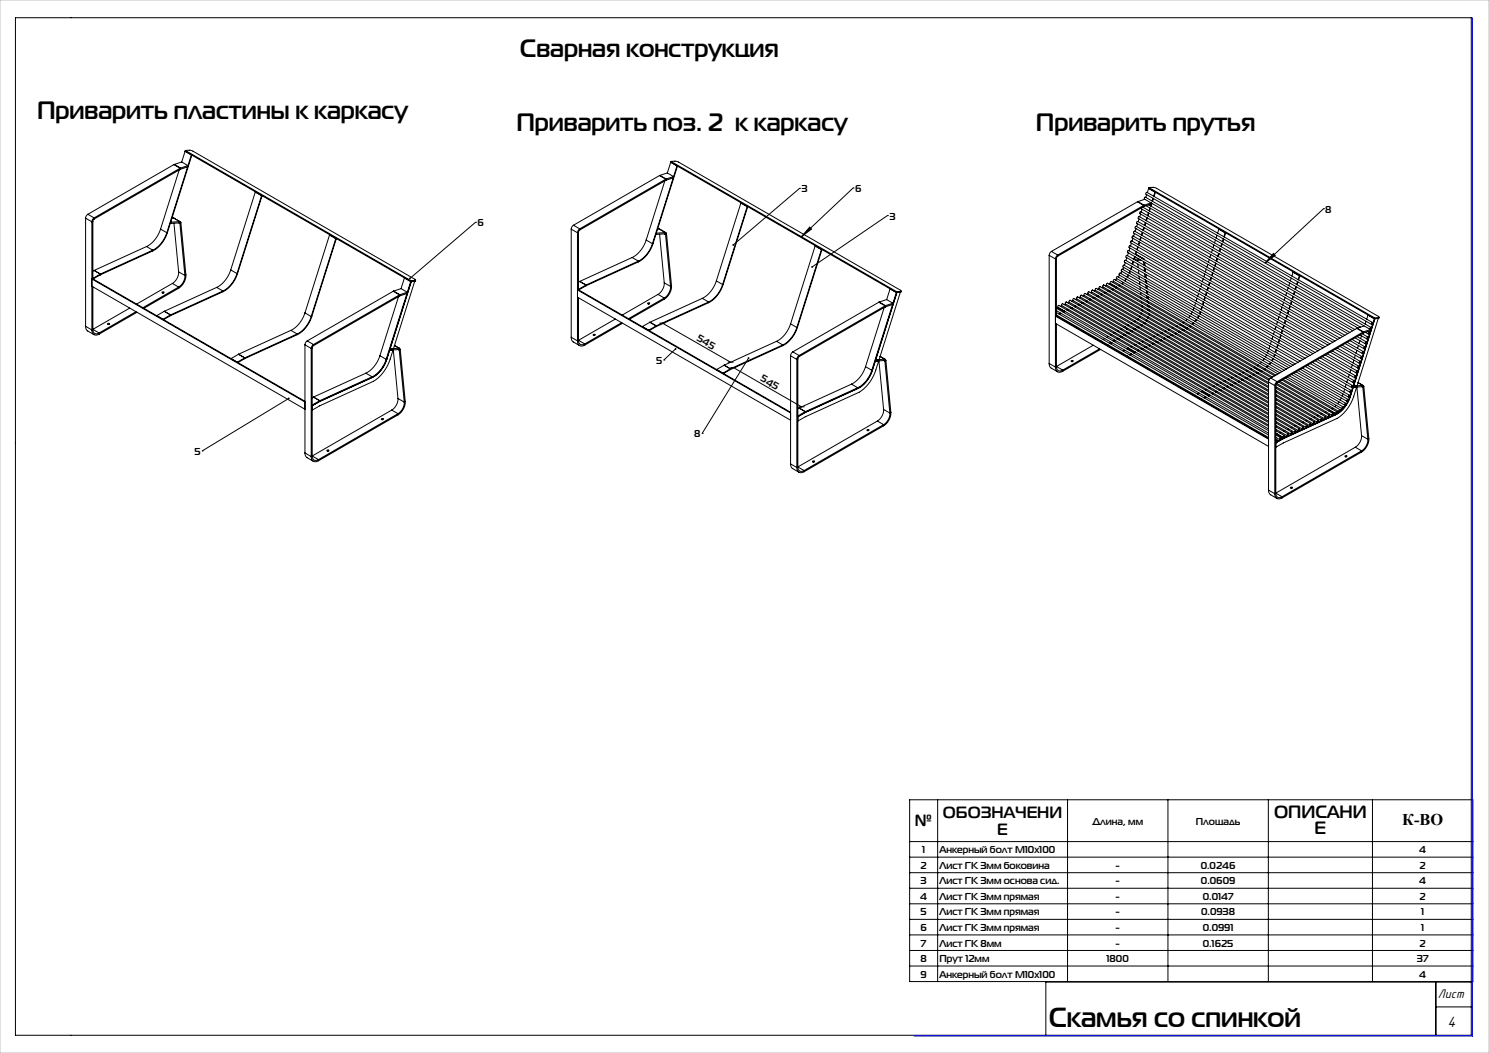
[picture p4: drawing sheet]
<svg xmlns="http://www.w3.org/2000/svg" width="420mm" height="297mm" viewBox="0 0 420 297" stroke-linecap="round" stroke-linejoin="round" font-family="sans-serif">
<defs><g id="words">
<text font-size="7.8" x="295.8" y="289.5">Скамья со спинкой</text>
<g font-size="7.1">
<text x="146.7" y="16.1">Сварная конструкция</text>
<text x="10.4" y="33.7">Приварить пластины к каркасу</text>
<text x="145.6" y="37">Приварить поз. 2 к каркасу</text>
<text x="292.2" y="37">Приварить прутья</text>
</g>
<g font-size="5">
<text x="359.4" y="230.7">ОПИСАНИ</text>
<text x="370.8" y="235.2">Е</text>
</g>
<g font-size="4.6">
<text x="258.1" y="233.1">№</text>
<text x="266" y="230.8">ОБОЗНАЧЕНИ</text>
<text x="395.5" y="232.6">К-ВО</text>
<text x="281.3" y="235.4">Е</text>
</g>
<text font-size="4.4" x="408.3" y="289.8">4</text>
<text font-size="3.7" x="405.6" y="281.4">Лист</text>
<g font-size="2.8">
<text x="226.1" y="54.3">3</text>
<text x="241.2" y="54.2">6</text>
<text x="134.7" y="63.8">6</text>
<text x="250.9" y="61.9">3</text>
<text x="373.8" y="60">8</text>
<text x="196.4" y="96" transform="rotate(30 196.4 96)">545</text>
<text x="185.1" y="102.6">5</text>
<text x="214.3" y="107.3" transform="rotate(30 214.3 107.3)">545</text>
<text x="195.8" y="123.3">8</text>
<text x="54.8" y="128.3">5</text>
<text x="308.1" y="232.6">Длина, мм</text>
<text x="337.3" y="232.6">Площадь</text>
<text x="259.6" y="245">2</text>
<text x="260.1" y="240.6">1</text>
<text x="265" y="240.6">Анкерный болт М10х100</text>
<text x="265" y="245">Лист ГК 3мм боковина</text>
<text x="314.7" y="245">-</text>
<text x="338.7" y="245">0.0246</text>
<text x="400.3" y="240.6">4</text>
<text x="400.4" y="245">2</text>
<text x="259.7" y="249.4">3</text>
<text x="265" y="249.4">Лист ГК 3мм основа сид.</text>
<text x="314.7" y="249.4">-</text>
<text x="338.8" y="249.4">0.0609</text>
<text x="400.3" y="249.4">4</text>
<text x="259.6" y="253.8">4</text>
<text x="265" y="253.8">Лист ГК 3мм прямая</text>
<text x="314.7" y="253.8">-</text>
<text x="339.3" y="253.8">0.0147</text>
<text x="400.4" y="253.8">2</text>
<text x="259.6" y="262.6">6</text>
<text x="259.7" y="258.2">5</text>
<text x="265" y="262.6">Лист ГК 3мм прямая</text>
<text x="265" y="258.2">Лист ГК 3мм прямая</text>
<text x="314.7" y="258.2">-</text>
<text x="314.7" y="262.6">-</text>
<text x="338.8" y="258.2">0.0938</text>
<text x="339.3" y="262.6">0.0991</text>
<text x="400.9" y="258.2">1</text>
<text x="400.9" y="262.6">1</text>
<text x="259.8" y="267">7</text>
<text x="265" y="267">Лист ГК 8мм</text>
<text x="314.7" y="267">-</text>
<text x="339.3" y="267">0.1625</text>
<text x="400.4" y="267">2</text>
<text x="259.6" y="271.4">8</text>
<text x="259.7" y="275.7">9</text>
<text x="265" y="271.4">Прут 12мм</text>
<text x="265" y="275.7">Анкерный болт М10х100</text>
<text x="312.1" y="271.4">1800</text>
<text x="399.7" y="271.4">37</text>
<text x="400.3" y="275.7">4</text>
</g>
</g></defs>
<g fill="none" stroke="#000" stroke-width=".28">
<path d="M4.4 5h410.6v287h-410.6zM49 46.4l1.8 1.1M49 46.4l-24.2 14M49.2 46.4h-.2M49.2 46.4l1.7 1M50.5 47.9l-5.2 16.7M50.8 47.5l-24.3 14M50.8 47.8l-24.3 14M50.8 47.5v.3M50.9 47.8h-.1M50.9 47.4l-.1 .1M50.9 47.4v.4"/>
<path d="M51.2 45.7l1.8 1M51.2 45.7l-2 .7M52.2 42.7l63.7 36.7 1.1-.1M52.3 42.4h1.3l.8 .2 62.6 36.2 .2 .2-.1 .1M52.3 42.4l-1 3.3M52.3 42.4l63.6 36.8M53 46.7l-2.1 .7M53 46.7v.4l-2.1 .7M54 43.7l-6.9 21.9M54.1 43.8l-6.9 21.8M72 54.2l1.8 1M72 54.2l-6.9 21.9"/>
<path d="M72.2 54.2h-.2M73.8 55.2l-7 22M73.8 55.2h.1l-6.9 21.9M186 49.5l1.8 1M186 49.5l-24.2 14M186.1 49.5h-.1M186.1 49.5l1.8 1M187.5 51l-5.2 16.7M187.8 50.5l-24.3 14M187.8 50.9l-24.3 14M187.8 50.5v.4M187.8 50.8v.1"/>
<path d="M187.9 50.5h-.1M187.9 50.5l-.1 .3M188.2 48.8l1.8 1M188.2 48.8l-2.1 .7M189.2 45.8l63.6 36.7 1.2-.1M189.3 45.5h1.3l.8 .2 62.6 36.2 .2 .2-.2 .1M189.3 45.5l-1.1 3.3M189.3 45.5l63.6 36.8M190 49.8l-2.1 .7M190 49.8l-.1 .4-2.1 .6M191 46.8l-7 21.9M191.1 46.8l-6.9 21.9"/>
<path d="M209 57.3l1.7 1M209 57.3l-6.9 21.9M209.1 57.3h-.1M210.7 58.3l-6.9 21.9M210.7 58.3h.2l-6.9 21.9M225.6 53.1h.1M225.6 53.1l-18.8 16M240.6 53h.1M240.6 53l-14.5 13.8M320.8 56.9l-24.2 14M320.8 56.9l1.8 1M321 56.9h-.2"/>
<path d="M321 56.9l1.7 1M321.9 58.7v.2l59.7 34.4M322.2 59l-.3 .8M322.3 58.4l59.9 34.5M322.6 58.3l-24.3 14M322.6 57.9l-24.3 14M322.6 57.9v.4M322.7 58.2l-.1 .1M322.7 57.9h-.1M322.7 57.9v.3M322.9 56.2l-1.9 .7M323.3 58l59.7 34.5"/>
<path d="M323.4 54.9l-.2 .8M324 53.1l63.6 36.8 1.2-.1M324 57.8l59.8 34.5M324.1 52.9l1.3-.1 .8 .3 62.6 36.1 .2 .3-.2 .1M324.1 52.9l-.5 1.4M324.1 52.9l63.6 36.7M324.4 58.7l-.3 .7M324.5 58.7l-.3 .8M324.7 57.2l-2 .7M324.8 57.3l-.3 .8M324.8 57.3l-.1 .2-2 .7M324.9 57.4l-.2 .8"/>
<path d="M325.2 55.9l-.2 .8M325.3 56l-.2 .8M325.8 54.2l-.4 1.1M325.9 54.2l-.4 1.2M373.3 58.9h.1M373.3 58.9l-16.5 15.3M24.1 61.5l1.8 1.1M24.1 61.5v30.5M24.8 60.4l-.5 .6-.2 .5M24.8 60.4l1.7 1.1M25.9 62.6v30.5M26.2 62.4v16.2"/>
<path d="M26.2 62.4l-.3 .2M26.5 76.3l-.3 .2M26.5 76.3l1.8 1M26.5 61.5l-.4 .4-.2 .7M26.5 61.8l-.3 .6M26.5 61.5v.3M28.3 77.3l-2.1 1.2M28.3 77.3v.2M28.3 77.5l-2 1.2M28.3 77.5h.1M28.3 77.3h.1M41.3 69.5l-14.8 6.8"/>
<path d="M41.3 69.5l1.8 1.1M43.1 70.8l-14.8 6.7M43.1 70.6l-14.8 6.7M43.1 70.6v.2M45.3 64.6a8.3 8.3 0 0 1-4 4.9M45.3 64.6l1.8 1M47.1 65.6a8.3 8.3 0 0 1-4 5M47.2 65.6a8.7 8.7 0 0 1-4.1 5.2M47.2 65.6h-.1M48 63h.1M48.2 62.6v.1M48.2 62.7l-.1 .3"/>
<path d="M48.6 79.9l-10.1 5.9M48.6 79.9l1.8 1.1M48.9 61.5l2 1M48.9 61.5h-.4M48.9 61.5l1.8 1M49.1 63l1.3 13.7M50.4 76.7a3.8 3.8 0 0 1-1.8 3.2M50.4 76.7l1.8 1M50.5 62.9l.2 .1M50.6 62.9l.1 .1M50.6 62.9l-2.5 .1M50.7 62.5l.3 .3"/>
<path d="M50.7 62.5l-2.5 .2M50.7 62.5l-.1 .4M50.7 63l1.5 14.7M51 62.8l-.3 .2M51 62.8l1.4 14.7M52.2 77.7a3.8 3.8 0 0 1-1.8 3.3M52.4 77.5a4.4 4.4 0 0 1-2 3.8M52.4 77.5l-.2 .2M65.1 76.1a8.3 8.3 0 0 1-4 5M65.1 76.1l1.7 1.1M66.8 77.2a8.3 8.3 0 0 1-3.9 4.9M67 77.1a8.7 8.7 0 0 1-4.1 5.2"/>
<path d="M67 77.1l-.2 .1M92.9 66.3l1.8 1M92.9 66.3l-6.9 22M93.1 66.3h-.2M94.7 67.3l-6.9 22M94.7 67.3h.2l-7 22M114.1 78.4l-1 3M115.9 79.2l-7 22.2M116 79.4l-6.9 21.9M116.9 79.3l.1 .1M117.1 79.1l-6.1 19.2M117.1 79.1l-1.2 .1"/>
<path d="M117.2 79l-.2 .3M134.1 62.7h.1M134.1 62.7l-18.5 15.8M161.1 64.6l1.8 1.1M161.1 64.6v30.5M161.8 63.5l-.5 .6-.2 .5M161.8 63.5l1.7 1M162.9 65.7v30.4M163.2 65.5v16.2M163.2 65.5l-.3 .2M163.5 79.4l-.3 .2M163.5 79.4l1.8 1"/>
<path d="M163.5 64.5l-.5 .6-.1 .6M163.5 64.9l-.3 .6M163.5 64.5v.4M178.3 72.6l-14.8 6.8M178.3 72.6l1.8 1.1M180.1 73.9l-14.8 6.7M180.1 73.7l-14.8 6.7M180.1 73.7v.2M182.3 67.7a8.3 8.3 0 0 1-4 4.9M182.3 67.7l1.7 1M184 68.7a8.3 8.3 0 0 1-3.9 5M184.2 68.7a8.7 8.7 0 0 1-4.1 5.2"/>
<path d="M184.2 68.7h-.2M185 66.1h.1M185.1 65.7l.1 .1M185.2 65.8l-.1 .3M185.9 64.6l1.9 1M185.9 64.6h-.4M185.9 64.6l1.8 1M186 66.1l1.4 13.7M187.4 79.8a3.8 3.8 0 0 1-1.8 3.2M187.4 79.8l1.7 1M187.4 66l.3 .1M187.6 66l.1 .1"/>
<path d="M187.6 66l-2.5 .1M187.7 65.6l.3 .3M187.7 65.6l-2.5 .2M187.7 65.6l-.1 .4M187.7 66.1l1.4 14.7M188 65.9l-.3 .2M188 65.9l1.4 14.7M202.1 79.2a8.3 8.3 0 0 1-4 5M202.1 79.2l1.7 1M228.4 64.1l.5 .5-2.8 2.2zM229.9 69.4l1.8 1M229.9 69.4l-6.9 21.9"/>
<path d="M230.1 69.4h-.2M231.7 70.4l-6.9 22M231.7 70.4h.1l-6.9 22M250.3 60.8h.1M250.3 60.8l-21.2 14.5M295.9 72l1.8 1M295.9 72v30.5M296.6 70.9l-.4 .4-.3 .7M296.6 70.9l1.7 1M297.7 73v30.5M298 72.9v16.2M298 72.9l-.3 .1"/>
<path d="M298.3 71.9l-.4 .6-.2 .5M298.3 72.3l-.3 .6M298.3 71.9v.4M313.2 80h-.1M314.1 79.4l-.3 .2M315 78.6l-.4 .4M315.2 78l-.3 .2v.3l46.1 26.7M315.2 78h.1M315.2 78l46.4 26.8M315.8 77.6l-.4 .5M316.5 76.6l-.4 .5M316.8 79.6l-.4 .4"/>
<path d="M316.9 79.7l-.4 .4M317 75.4l-.3 .6M317.4 74.1l-.2 .7M317.6 78.7l-.4 .5M317.7 78.7l-.4 .5M317.8 72.7l-.2 .8M318.2 77.6l-.3 .6M318.3 71.3l-.3 .8M318.4 77.6l-.4 .6M318.7 70l-.2 .7M318.7 76.4l-.2 .6M318.9 76.5l-.3 .6"/>
<path d="M319.1 68.6l-.2 .8M319.2 75.1l-.3 .8M319.3 75.2l-.2 .7M319.6 67.2l-.3 .8M319.6 73.7l-.2 .8M319.7 73.8l-.2 .8M320 73.1h.1M320 65.9l-.2 .7M320 73.1v.1M320 72.3l-.2 .8M320.2 72.4l-.3 .8M320.4 64.5l-.2 .8"/>
<path d="M320.5 71l-.3 .8M320.6 71.1l-.2 .7M320.7 72l2 1M320.7 72l1.8 1M320.7 72h-.1M320.9 63.1l-.3 .8M320.9 73.4v.4M320.9 69.6l-.2 .8M321 74.5l.1 1M321 69.7l-.2 .8M321.1 76.2l.1 1M321.3 73.1h-1.3"/>
<path d="M321.3 61.7l-.3 .8M321.3 77.9l.1 .8M321.3 68.2l-.2 .8M321.4 79.4l.1 .8M321.5 68.3l-.3 .8M321.7 60.4l-.2 .8M321.8 66.9l-.3 .8M321.8 73.4l-1.4 .1M321.9 66.9l-.2 .8M322.2 65.5l-.3 .8M322.3 65.6l-.2 .8M322.5 73l.3 .2"/>
<path d="M322.5 73h-.1M322.5 73v.1M322.6 73.8l.1 1M322.6 64.1l-.2 .8M322.7 75.5l.1 1M322.8 64.2l-.3 .8M322.9 74l.1 1M322.9 77.2l.1 1M323 75.7l.1 1M323.1 62.8l-.3 .7M323.1 78.9v.8M323.2 62.8l-.3 .8"/>
<path d="M323.2 77.4l.1 1M323.4 79.1l.1 .8M323.5 61.4l-.3 .8M323.6 61.5l-.2 .8M323.9 60l-.2 .8M324.1 60.1l-.3 .8M339.4 78.7l-.3 .7M339.8 77.3l-.2 .8M340.2 75.9l-.2 .8M340.7 74.6l-.3 .7M341.1 73.2l-.2 .8M341.2 79.7l-.3 .8"/>
<path d="M341.3 79.8l-.3 .7M341.5 71.8l-.2 .8M341.6 78.3l-.3 .8M341.7 78.4l-.2 .8M342 70.4l-.3 .8M342 76.9l-.2 .8M342.1 77l-.2 .8M342.4 69.1l-.2 .8M342.4 75.6l-.2 .8M342.6 75.6l-.3 .8M342.8 67.7l-.2 .8M342.9 74.2l-.3 .8"/>
<path d="M343 74.3l-.2 .8M343.3 66.3l-.3 .8M343.3 72.8l-.2 .8M343.4 72.9l-.2 .8M343.7 71.5l-.2 .8M343.8 64.7l1.8 1M343.8 64.7l-.3 1.1M343.9 71.5l-.3 .8M343.9 64.7h-.1M344.2 70.1l-.3 .8M344.3 70.2l-.2 .8M344.6 68.7l-.2 .8"/>
<path d="M344.7 68.8l-.2 .8M345 67.4l-.2 .7M345.2 67.4l-.3 .8M345.6 65.7l-.4 1.1M345.6 65.7h.1l-.3 1.2M359.2 71.5l.5 .5-2.9 2.2zM363.8 79.8l-.3 .8M364.2 78.4l-.2 .8M364.7 76.8l1.8 1M364.7 76.8l-.3 1M364.9 76.8h-.2M366 79.5l-.3 .7"/>
<path d="M366.1 79.5l-.2 .8M366.5 77.8l-.3 1.1M366.5 77.8h.2l-.4 1.1M24.1 92l.4 1.2 2 1.2M24.1 92l1.8 1.1M25.9 93.1a1.25 1.25 0 0 0 .6 1.3 1.25 1.25 0 0 0 1.5-.2M25.9 80.7l60.1 34.7M26.2 92.9a1.08 1.08 0 0 0 .5 1.1 1.08 1.08 0 0 0 1.3-.1M26.2 80.9v12M26.2 92.9l1.8 1M28 93.9v.3M30.4 91.3l.1-.1a.26 .26 0 0 1 .4 0 .26 .26 0 0 1-.1 .4 .26 .26 0 0 1-.4-.1z"/>
<path d="M30.5 91.5h.2M36.6 86.9l-10.7 6.2M38.4 87.9l-10.4 6M38.6 88.1l-10.6 6.1M44.2 89l1.8 1M44.2 89v.1M45.7 82.4l.1-.1a.26 .26 0 0 1 .4 .1 .26 .26 0 0 1 0 .3 .26 .26 0 0 1-.4-.1zM45.9 82.7h.2M46 90v.1M46.3 87.8h.1M46.3 87.8l1.8 1M46.3 87.8l-2.1 1.2"/>
<path d="M48.1 88.8l-2.1 1.2M48.1 88.8v.2M48.1 89l-2 1.2M48.1 89h.1M48.1 88.8h.1M50.4 81l-10.1 5.8M50.4 81v.3M50.4 81.3l-9.8 5.7M61.1 81.1l1.8 1M61.1 81.1l-14.7 6.7M62.9 82.3l-14.8 6.7M62.9 82.1l-14.8 6.7"/>
<path d="M62.9 82.1v.2M67.3 99.9h.1M67.3 99.9l1.7 1M67.3 99.9l-2.1 1.2M67.3 99.9l1.8 1M82.1 93.2l-14.8 6.7M82.1 93.2l1.7 1M83.8 94.4l-14.8 6.7M83.8 94.2l-14.7 6.7M83.8 94.2v.2M86 97.3v30.5M86 97.3l1.8 1"/>
<path d="M86 88.3a8.3 8.3 0 0 1-3.9 4.9M86 88.3l1.8 1M86.7 96.2l-.5 .5-.2 .6M86.7 96.2l1.7 1M87.8 98.3v30.5M87.8 89.3a8.3 8.3 0 0 1-4 4.9M87.9 89.3a8.7 8.7 0 0 1-4.1 5.1M87.9 89.3h-.1M88.1 98.1v30.5M88.1 98.1l-.3 .2M88.4 97.2l-.5 .5-.1 .6M88.4 97.5l-.3 .6"/>
<path d="M88.4 97.2v.3M109.9 98.7h.1M110.1 98.4l-.1 .3M110.8 98.7l-.7 2.6a11.5 11.5 0 0 1-4.8 6.2l-15.1 7-2.1 1.2M110.9 82.2l-24.2 14M110.9 82.2l1.8 1M110.9 98.7l1.4 13.7M111 82.1l-.1 .1M111 82.1l1.8 1M111.3 97.4l1.4 .9M112.3 98.6l.3 .2M112.4 83.6l-5.2 16.7"/>
<path d="M112.5 98.6l.1 .2M112.5 98.6l-2.6 .2M112.6 98.2l.3 .4M112.6 98.2l-2.6 .2M112.6 98.2l-.1 .4M112.6 98.8l1.4 14.6M112.7 83.2l-24.3 14M112.7 83.5l-24.3 14M112.7 83.2v.3M112.7 83.5h.1M112.8 83.1l-.1 .1M112.8 83.1l-.1 .4"/>
<path d="M112.9 98.6l-.3 .2M112.9 98.6l1.4 14.6M113.1 81.4l-2.1 .7M113.1 81.4l1.8 1M114.9 82.4l-2.1 .7M114.9 82.4l-.1 .4-2.1 .7M161.1 95.1l.4 1.2 2 1.2M161.1 95.1l1.8 1M162.9 96.1a1.25 1.25 0 0 0 .6 1.4 1.25 1.25 0 0 0 1.4-.2M162.9 83.8l60.1 34.7M163.2 96a1.08 1.08 0 0 0 .5 1.1 1.08 1.08 0 0 0 1.2-.1M163.2 84v12"/>
<path d="M163.2 96l1.7 1M164.9 97v.3M165.3 80.4l-2.1 1.2M165.3 80.4v.2M165.3 80.6l-2.1 1.2M165.3 80.6h.1M165.3 80.4h.1M167.3 94.4l.2-.1a.26 .26 0 0 1 .3 0 .26 .26 0 0 1 0 .4 .26 .26 0 0 1-.4-.1zM167.5 94.6h.2M173.6 90l-10.7 6.1M175.3 91l-10.4 6M175.6 91.2l-10.7 6.1"/>
<path d="M181.2 92.1l1.8 1M181.2 92.1h.1M182.7 85.5l.1-.1a.26 .26 0 0 1 .4 .1 .26 .26 0 0 1-.1 .3 .26 .26 0 0 1-.3-.1zM182.9 85.8h.2M183 93.1v.1M183.3 90.9l1.8 1M183.3 90.9l-2.1 1.2M183.3 90.9h.1M185.1 91.9l-2.1 1.2M185.1 91.9v.2M185.1 92.1l-2 1.2M185.1 92.1h.1"/>
<path d="M185.1 91.9h.1M185.6 83l-10.1 5.9M185.6 83l1.8 1.1M186.8 91.1l19.3 11.1M187.4 84.1l-10.1 5.8M187.4 84.1v.3M187.4 84.4l-9.8 5.6M187.5 91.1h-1.4M189.1 80.8a3.8 3.8 0 0 1-1.7 3.3M189.4 80.6a4.4 4.4 0 0 1-2 3.8M189.4 80.6l-.3 .2M190.6 98.4l-3.3 3.1"/>
<path d="M198.1 84.2l1.8 1M198.1 84.2l-14.8 6.7M199.8 85.4l-14.7 6.7M199.9 85.2l-14.8 6.7M199.9 85.2l-.1 .2M203.8 80.2a8.3 8.3 0 0 1-3.9 5M204 80.2a8.7 8.7 0 0 1-4.2 5.2M204 80.2h-.2M219 96.3l-14.7 6.7M219 96.3l1.8 1M220.8 97.5l-14.8 6.7M220.8 97.3l-14.8 6.7"/>
<path d="M220.8 97.3v.2M223 91.3a8.3 8.3 0 0 1-4 5M223 91.3l1.8 1.1M223.6 99.2l-.4 .6-.2 .5M223.6 99.2l1.8 1.1M224.8 92.4a8.3 8.3 0 0 1-4 4.9M224.9 92.4a8.7 8.7 0 0 1-4.1 5.1M224.9 92.4h-.1M247.9 85.2l-24.3 14M247.9 85.2l1.8 1.1M248 85.2h-.1M248 85.2l1.8 1"/>
<path d="M249.4 86.7l-5.3 16.7M249.7 86.3l-24.3 14M249.7 86.6l-24.3 14M249.7 86.3v.3M249.7 86.6h.1M249.8 86.2l-.1 .1M249.8 86.2l-.1 .4M250.1 84.5l-2.1 .7M250.1 84.5l1.8 1M251.1 81.5l-1 3M251.9 85.5l-2.1 .7M251.9 85.5l-.1 .4-2.1 .7"/>
<path d="M252.9 82.3l-7 22.1M253.9 82.4h.1M254 82.4l-1 .1-6.9 21.9M254 82.2l-6 19.2M254 82.2l-1.1 .1M254.2 82.1l-.2 .3M297.7 91.2l60.1 34.7M298 87.6l59.8 34.6M298 88.2l59.8 34.5M298 88.9l59.8 34.5M298 91.4v12M298.1 88.9l-.1 .1"/>
<path d="M298.3 89l-.2 .2M298.3 86.8h.1M298.3 86.8l-.3 .1 59.8 34.6M298.3 86.8l1.8 1M298.5 86.7h-.1M299.2 88.3l-.5 .3M299.4 88.4l-.5 .3M299.5 86.2l-.4 .2M300.1 87.8l-.3 .2M300.1 87.8v.2M300.1 88l-.1 .1M300.1 88h.1"/>
<path d="M300.1 87.8h.1M300.2 87.7l-.1 .1M300.4 87.8l-.3 .2M300.6 85.7l-.4 .2M301.3 87.2l-.4 .2M301.5 87.4l-.4 .1M301.6 85.2v-.3l.3-.2 55.9 32.3M301.6 85.2l56.2 32.5M301.6 85.3l-.4 .1M302.3 86.8l-.3 .1M302.5 86.9l-.4 .2M302.6 84.7v-.3l.3-.2 54.9 31.7"/>
<path d="M302.6 84.7l55.2 31.9M302.7 84.8l-.4 .2M303.4 86.3l-.4 .2M303.6 86.4l-.4 .2M303.7 84.3l-.4 .2M304.4 85.8l-.3 .2M304.6 85.9l-.3 .2M304.8 83.8l-.4 .2M305.5 85.3l-.4 .2M305.7 85.4l-.4 .2M305.8 83.3l-.3 .2M306.6 84.8l-.4 .2"/>
<path d="M306.8 85l-.4 .1M306.9 82.9l-.4 .1M307.6 84.4l-.4 .1M307.8 84.5l-.4 .1M308 82.4l-.4 .2M308.4 97.4l-10.4 6M308.7 83.9l-.4 .2M308.9 84l-.4 .2M309 81.9l-.4 .2M309.7 83.4l-.4 .2M309.9 83.5l-.4 .2M310.1 81.4l-.4 .2"/>
<path d="M310.2 98.4l-10.4 6M310.4 98.6l-10.6 6.1M310.6 96.1l-.3 .2M310.8 82.9l-.4 .2M311 83l-.4 .2M311.1 80.9l-.4 .2M311.6 95.5l-.4 .3M311.8 82.4l-.4 .2M312 82.5l-.4 .2M312.2 80.5l-.4 .1M312.3 97.1l-.2 .2M312.6 97.3l-.2 .1"/>
<path d="M312.7 94.9l-.5 .3M312.9 82l-.4 .1M313.1 82.1l-.4 .1M313.1 80l-.3 .1M313.1 80l1.8 1M313.4 96.5l-.5 .3M313.6 94.4l-.3 .2M313.7 96.7l-.5 .3M313.9 81.5l-.3 .1M314.1 81.6l-.3 .2M314.4 95.9l-.4 .3M314.5 93.8l-.3 .2"/>
<path d="M314.7 96.1l-.4 .2M314.9 81.3h-.1M314.9 81l-.3 .2M314.9 81v.3M315 81h-.1M315.2 81.1l-.3 .2M315.4 95.4l-.4 .2M315.5 93.3l-.4 .2M315.7 95.5l-.4 .2M315.9 80.4l-.3 .2M316 99.5l1.8 1M316 99.5h.1"/>
<path d="M316.1 80.5l-.3 .2M316.2 99.4l-.2 .1M316.3 94.8l-.3 .2M316.4 92.7l-.3 .2M316.6 95l-.3 .2M317.3 94.3l-.4 .2M317.3 98.8l-.5 .2M317.4 92.2l-.4 .2M317.5 94.5l-.3 .2M317.8 92.8l.3 .2M318.1 98.3l1.8 1M318.1 98.3l-.2 .1"/>
<path d="M318.2 98.3h-.1M318.2 98.3l1.7 1M318.2 93.7l-.3 .2M318.3 91.6l-.3 .2M318.3 98.2l-.1 .1M318.5 93.9l-.4 .2M319 99.8l-.4 .3M319.1 93.2l-.3 .2M319.2 99.9l-.4 .3M319.3 91.1l-.4 .2M319.4 97.7l-.4 .2M319.4 93.4l-.3 .2"/>
<path d="M319.9 99.3l-.3 .1M319.9 99.3v.2M319.9 99.5h-.1M319.9 99.5h.1M319.9 99.3h.1M320.1 92.7l-.4 .2M320.1 99.2l-.2 .1M320.2 90.5l-.3 .2M320.3 99.3l-.4 .2M320.4 92.8l-.4 .2M320.5 97.2l-.4 .2M321 92.1l-.3 .2"/>
<path d="M321 89.9l-.2 .3M321.2 98.7l-.4 .2M321.3 92.3l-.3 .2M321.4 98.8l-.4 .2M321.5 96.7l-.4 .2M321.6 81l.1 .7M321.6 89.2l-.2 .3M321.7 82.5l.1 .6M321.9 83.9v.4M322 85v.4M322 91.6l-.4 .2M322 88.3l-.1 .3"/>
<path d="M322.1 86.2v.4M322.2 87.3v.4M322.2 91.8l-.3 .1M322.2 91.7v.1M322.2 98.2l-.4 .2M322.3 91.7l-.1 .1M322.4 98.4l-.4 .1M322.6 96.3l-.4 .1M322.8 91l-.3 .2M323 91.1l-.2 .2M323.2 80.4l.1 .9M323.3 97.8l-.4 .1"/>
<path d="M323.4 82v.8M323.4 90.2l-.2 .3M323.5 97.9l-.4 .2M323.5 83.5l.1 .6M323.5 80.6l.1 .8M323.6 90.3l-.2 .3M323.6 95.8l-.4 .2M323.6 84.9l.1 .4M323.7 82.2v.7M323.7 86l.1 .5M323.8 89.3l-.1 .4M323.8 83.7l.1 .6"/>
<path d="M323.9 87.2v.4M323.9 85.1l.1 .4M324 88.3l-.1 .4M324 89.5l-.1 .3M324.1 86.2v.4M324.2 87.4v.4M324.2 88.5v.4M324.3 97.3l-.4 .2M324.5 97.4l-.4 .2M324.7 95.3l-.4 .2M325.4 96.8l-.4 .2M325.6 96.9l-.4 .2"/>
<path d="M325.7 94.8l-.4 .2M326.4 96.3l-.3 .2M326.6 96.4l-.3 .2M326.8 94.3l-.4 .2M327.5 95.8l-.4 .2M327.7 96l-.4 .1M327.8 93.9l-.3 .1M328.5 95.4l-.3 .1M328.7 95.5l-.3 .1M328.9 93.4l-.4 .1M329.6 94.9l-.4 .2M329.8 95l-.4 .2"/>
<path d="M329.9 92.9l-.3 .2M330.7 94.4l-.4 .2M330.9 94.5l-.4 .2M331 92.4l-.4 .2M331.7 93.9l-.4 .2M331.9 94l-.4 .2M332.1 91.9l-.4 .2M332.8 93.4l-.4 .2M332.9 91.5l1.8 1.1M332.9 91.5l-.2 .1M333 93.5l-.4 .2M333.1 91.4l-.2 .1"/>
<path d="M333.8 93l-.4 .1M334 90.9l-.3 .2M334 93.1l-.4 .1M334.7 92.6v.2l.4-.2M334.7 92.6h-.2M334.9 90.1l-.4 .3M334.9 92.5l-.2 .1M335.7 89.1l-.4 .5M335.8 91.9l-.3 .2M335.9 92l-.3 .2M336.3 88l-.3 .6M336.6 91.1l-.3 .4"/>
<path d="M336.8 91.2l-.4 .3M336.8 86.9l-.2 .6M337.2 85.5l-.2 .8M337.4 90.1l-.4 .5M337.5 90.2l-.3 .5M337.7 84.1l-.3 .8M338.1 89l-.4 .6M338.1 82.8l-.3 .7M338.2 89.1l-.3 .6M338.5 81.4l-.2 .8M338.6 87.9l-.3 .6M338.7 88l-.2 .5"/>
<path d="M339 80l-.3 .8M339 86.5l-.3 .8M339.1 86.6l-.2 .8M339.4 85.1l-.2 .8M339.6 85.2l-.3 .8M339.9 83.8l-.3 .8M340 83.9l-.3 .7M340.3 82.4l-.3 .8M340.4 82.5l-.2 .8M340.7 81l-.2 .8M340.9 81.1l-.3 .8M357.7 99l-.2 .5"/>
<path d="M358.2 97.6l-.3 .8M358.6 96.2l-.2 .8M359 94.8l-.2 .8M359.5 93.5l-.3 .8M359.5 100l-.2 .6M359.9 92.1l-.2 .8M359.9 98.6l-.2 .8M360.1 98.7l-.3 .8M360.3 90.7l-.2 .8M360.4 97.2l-.3 .8M360.5 97.3l-.2 .8M360.8 89.4l-.3 .8"/>
<path d="M360.8 95.9l-.2 .8M360.9 95.9l-.2 .8M361.2 88l-.3 .8M361.2 94.5l-.2 .8M361.4 94.6l-.3 .8M361.6 86.6l-.2 .8M361.7 93.1l-.3 .8M361.8 93.2l-.2 .8M362.1 85.3l-.3 .8M362.1 91.8l-.2 .7M362.2 91.8l-.2 .8M362.5 83.9l-.3 .8"/>
<path d="M362.5 90.4l-.2 .8M362.7 90.5l-.3 .8M362.9 82.5l-.2 .8M363 89l-.3 .8M363.1 89.1l-.3 .8M363.3 81.2l-.2 .8M363.4 87.7l-.3 .7M363.5 87.7l-.2 .8M363.8 86.3l-.2 .8M364 86.4l-.3 .8M364.3 84.9l-.3 .8M364.4 85l-.3 .8"/>
<path d="M364.7 83.6l-.3 .7M364.8 83.6l-.2 .8M365.1 82.2l-.2 .8M365.3 82.3l-.3 .7M365.5 80.8l-.2 .8M365.7 80.9l-.3 .8M370.9 99.4l-52.1-30.1-.3 .2v.3l51.8 30M372.4 98.6l-53.2-30.7-.3 .2v.4l52.9 30.5M373.8 97.8l-54.2-31.2-.3 .2v.3l53.9 31M374.4 99.8l8.5 4.9M375.2 97l-55.1-31.8-.3 .2v.3l54.8 31.6M375.2 99.3l7.8 4.5"/>
<path d="M375.8 99l7.5 4.3M376.6 96.2l-56.1-32.4-.3 .2v.4l55.8 32.1M376.6 98.5l6.8 4M377.2 98.2l6.5 3.7M378 95.4l-57.1-32.9-.3 .2v.3l56.8 32.7M378 97.7l5.9 3.4M378.6 97.4l5.6 3.2M379.4 94.6l-58-33.5-.3 .2v.3l57.7 33.3M379.4 96.9l4.9 2.8M380 96.6l4.6 2.6M380.8 93.8l-59-34.1-.3 .2v.4l58.7 33.8M380.8 96.1l3.9 2.3"/>
<path d="M381.4 95.7l3.6 2.1M382.2 95.3l2.9 1.7M382.7 92.6l1.8 1M382.7 92.6l-24.3 14M382.7 98.8l-.2 .8M382.8 94.9l2.6 1.6M382.8 92.6h-.1M382.8 92.6l1.8 1M383.2 97.5l-.3 .7M383.6 96.1l-.2 .8M383.6 94.5l2 1.1M384 94.7l-.2 .8"/>
<path d="M384.2 94.1l1.7 1M384.2 94.1h.1M384.5 93.6l-24.3 14.1M384.5 94l-24.3 14M384.5 93.6v.4M384.5 93.9v.1M384.6 93.6h-.1M384.6 93.6l-.1 .3M384.8 91.9l-2 .7M385.1 93.7l.9 .5M385.3 90.6l-.2 .8M385.9 88.9l-.4 1.1"/>
<path d="M385.9 93.5l.4 .2M386.6 92.9h.1M386.7 92.9l-2.1 .7M386.7 92.9l-.1 .4-2.1 .6M386.7 92.4l-63.6-36.8-.3 .2v.3l63.6 36.8M387.2 91l-63.7-36.7-.3 .2v.3l63.7 36.7M387.7 89.6l-7 22.2M387.8 89.9l-6.9 21.9M388.7 89.8h.1M388.8 89.6l-6 19.2M388.8 89.6h-1.1M389 89.5l-.2 .3"/>
<path d="M69 100.9l-2.1 1.3M69 100.9v.3M69 101.2l-1.9 1.1M69 101.1h.1M69.1 100.9h-.1M69.1 100.9l-.1 .2M81.5 112.4l-24.4 14.8M86 113.2l-59.9-34.6-.2 .1 60.1 34.7M88.4 112h.1M88.4 112l1.8 1M88.4 112l-.3 .2M90.2 113l-2.1 1.2"/>
<path d="M90.2 113v.2M90.2 113.2h.1M90.2 113h.1M90.2 113.2l-2.1 1.2M103.2 105.3l-14.8 6.7M103.2 105.3l1.8 1M104.9 106.5l-14.7 6.7M105 106.3l-14.8 6.7M105 106.3l-.1 .2M107.2 100.3a8.3 8.3 0 0 1-4 5M107.2 100.3l1.7 1.1M107.6 118.1h.1a.26 .26 0 0 1 .4 0 .26 .26 0 0 1-.1 .4 .26 .26 0 0 1-.3-.1z"/>
<path d="M107.7 118.4h.2M108.9 101.4a8.3 8.3 0 0 1-3.9 4.9M109.1 101.3a8.6 8.6 0 0 1-4.2 5.2M109.1 101.3a8.7 8.7 0 0 1-4.2 5.2M109.1 101.3l-.2 .1M110.5 115.7l-22.4 12.9M110.5 115.7l1.8 1M112.3 112.4a3.8 3.8 0 0 1-1.8 3.3M112.3 112.4l1.7 1M112.3 116.7l-22.5 12.9M112.3 116.7v.3M112.3 117l-22.5 13"/>
<path d="M114 113.4a3.8 3.8 0 0 1-1.7 3.3M114.3 113.2a4.4 4.4 0 0 1-2 3.8M114.3 113.2l-.3 .2M187.3 101.5h.1M204.2 103l1.8 1M204.2 103l-2.1 1.2M204.3 103h-.1M204.3 103l1.7 1M206 104l-2.1 1.3M206 104v.2M206 104.2l-1.9 1.2M206 104.2h.1"/>
<path d="M206 104h.1M206.8 102.2h-1.4M206.8 103.7l19.3 11.1M207.6 103.6l-1.5 .1M211.2 101l-13.1 21.2M223 116.3l-59.9-34.6-.2 .1 60.1 34.7M223 100.3v30.5M223 100.3l1.8 1.1M224.8 101.4v30.5M225 101.2v30.5M225 101.2l-.2 .2M225.4 115.1l1.8 1"/>
<path d="M225.4 115.1l-.4 .2M225.4 100.3l-.5 .5-.1 .6M225.4 100.6l-.4 .6M225.4 100.3v.3M226.8 114.7l-1.4 .1M227.1 116.1l-2.1 1.2M227.1 116.1v.2M227.2 116.3h.1M227.2 116.3l-2.2 1.2M227.2 116.1h-.1M227.2 116.1l-.1 .2M240.2 108.3l-14.8 6.8"/>
<path d="M240.2 108.3l1.7 1.1M241.9 109.6l-14.7 6.7M241.9 109.4l-14.7 6.7M241.9 109.4v.2M244.1 103.4a8.3 8.3 0 0 1-3.9 4.9M244.1 103.4l1.8 1M245.9 104.4a8.3 8.3 0 0 1-4 5M246.1 104.4a8.6 8.6 0 0 1-4.2 5.2M246.1 104.4a8.7 8.7 0 0 1-4.2 5.2M246.1 104.4h-.2M246.9 101.8h.1M247.1 101.5l-.2 .3"/>
<path d="M247.5 118.8l-22.7 13.1M247.5 118.8l1.7 1M247.8 101.8h.1M247.8 101.8l-.8 2.6a11.5 11.5 0 0 1-4.7 6.2l-15.1 7-2.2 1.2M247.8 101.8l-.9 .1M247.9 101.8l1.3 13.7M248.3 100.5l1.4 .9M249.2 115.5a3.8 3.8 0 0 1-1.7 3.3M249.2 115.5l1.8 1M249.2 119.8l-22.4 12.9M249.2 119.8v.3M249.3 101.7l.3 .1"/>
<path d="M249.4 101.7l.2 .1M249.4 101.7l-2.5 .1M249.5 101.3l.4 .4M249.5 101.3l-2.5 .2M249.5 101.3l-.1 .4M249.6 101.8l1.4 14.7M249.9 101.7l-.3 .1M249.9 101.7l1.4 14.6M251 116.5a3.8 3.8 0 0 1-1.8 3.3M251.3 116.3a4.4 4.4 0 0 1-2.1 3.8M251.3 116.3l-.3 .2M295.9 102.5l.4 1.2 2 1.2"/>
<path d="M295.9 102.5l1.8 1M297.7 103.5a1.25 1.25 0 0 0 .6 1.4 1.25 1.25 0 0 0 1.5-.2M298 103.4a1.08 1.08 0 0 0 .5 1.1 1.08 1.08 0 0 0 1.3-.1M298 103.4l-.3 .1M298 103.4l1.8 1M299.8 104.4v.3M302.2 101.7h.1a.26 .26 0 0 1 .4 0 .26 .26 0 0 1-.1 .4 .26 .26 0 0 1-.4-.1zM302.3 102h.2M317.8 100.5v.1M318 100.4l-.2 .1M318.2 100.5l-.3 .1M337.2 111.5l-.2 .1"/>
<path d="M338.2 110.9l-.4 .2M339 112.5l-.3 .1M339.1 110.4l-.3 .1M339.1 110.4l1.7 1M339.1 110.4h.1M339.1 110.4l1.8 1M339.1 112.6l-.2 .1M339.3 110.3l-.2 .1M340 111.9l-.4 .3M340.2 112l-.5 .3M340.4 109.8l-.4 .2M340.8 111.4l-.2 .1"/>
<path d="M340.8 111.4v.2M340.8 111.6h.1M340.9 111.4h-.1M340.9 111.4l-.1 .2M341.1 111.3l-.2 .1M341.3 111.4l-.5 .2M341.4 109.3l-.4 .2M342.1 110.8l-.4 .2M342.3 110.9l-.4 .2M342.5 108.8l-.4 .2M343.2 110.3l-.4 .2M343.4 110.5l-.4 .1"/>
<path d="M343.5 108.4l-.4 .1M344.2 109.9l-.3 .1M344.4 110l-.3 .2M344.6 107.9l-.4 .2M345.3 109.4l-.4 .2M345.5 109.5l-.4 .2M345.6 107.4l-.3 .2M346.4 108.9l-.4 .2M346.5 109l-.3 .2M346.7 106.9l-.4 .2M347.4 108.4l-.4 .2M347.6 108.5l-.4 .2"/>
<path d="M347.7 106.4l-.3 .2M348.5 107.9l-.4 .2M348.7 108.1l-.4 .1M348.8 106l-.4 .1M349.5 107.5l-.4 .1M349.7 107.6l-.4 .1M349.9 105.5l-.4 .2M350.6 107l-.4 .2M350.8 107.1l-.4 .2M350.9 105l-.4 .2M351.6 106.5l-.4 .2M351.8 106.6l-.4 .2"/>
<path d="M352 104.5l-.4 .2M352.7 106l-.4 .2M352.9 106.1l-.4 .2M353 104l-.4 .2M353.7 105.5l-.3 .2M353.9 103.7h-.2M353.9 103.7l1.7 1M353.9 105.7l-.4 .1M354.1 103.5l-.2 .2M354.8 105.1l-.4 .1M355 103l-.3 .2M355 105.2l-.4 .1"/>
<path d="M355.6 104.7h-.1M355.6 104.7v.1M355.8 102.2l-.4 .3M355.8 104.6l-.2 .1M356 104.7l-.3 .2M356.6 101.2l-.4 .5M356.7 104l-.3 .2M356.9 104.1l-.3 .2M357.3 100.1l-.4 .6M357.6 103.2l-.4 .4M357.7 103.3l-.3 .3M357.8 108.3l-47.5-27.4-.3 .1v.4l47.8 27.6"/>
<path d="M357.8 109.4l-48.5-28.1-.3 .2v.4l48.8 28.2M357.8 113.7l-52.8-30.4-.3 .1v.4l53.1 30.6M357.8 110.5l-49.6-28.7-.3 .2v.3l49.9 28.9M357.8 112.6l-51.7-29.8-.3 .1v.4l52 30M357.8 111.6l-50.7-29.3-.2 .2-.1 .3 51 29.4M357.8 114.8l-53.8-31.1-.3 .2v.4l54.1 31.2M357.8 118.1l-57-32.9-.3 .2v.3l57.3 33.1M357.8 119.2l-58-33.5-.3 .1v.4l58.3 33.7M357.8 107.7v30.5M357.8 107.7l1.8 1.1M357.9 107.3l-46.5-26.9-.3 .1v.4l46.7 27M358.4 102.2l-.4 .5"/>
<path d="M358.4 106.6l-.4 .6-.2 .5M358.4 106.6l1.8 1.1M358.5 102.3l-.4 .5M358.6 106.6l-46.2-26.7-.3 .2v.3l46 26.6M359 101.1l-.3 .6M359.1 101.2l-.3 .6M359.5 106l-46-26.6-.3 .2v.3l45.7 26.5M359.6 108.8v30.5M359.6 100l-.2 .6M359.9 109.1l14.8 8.5M359.9 109.5l14 8.1M359.9 110.2l13.7 7.9"/>
<path d="M359.9 110.6l13 7.5M359.9 111.3l12.7 7.3M359.9 114.9l8.8 5.1M359.9 115.6l8.5 4.9M359.9 111.6l11.9 7M359.9 112.3l11.6 6.8M359.9 113.8l9.8 5.7M359.9 114.5l9.5 5.5M359.9 112.7l10.9 6.3M359.9 113.4l10.6 6.2M359.9 116l7.7 4.5M359.9 116.7l7.4 4.3"/>
<path d="M359.9 117.1l6.7 3.9M359.9 117.8l6.4 3.7M359.9 118.2l5.6 3.2M359.9 118.9l5.3 3.1M359.9 119.3l4.6 2.6M359.9 120l4.3 2.4M359.9 108.6v30.5M359.9 108.6l-.3 .2M359.9 108.4l15.1 8.7M360.1 108.1l15.7 9.1M360.2 107.7l-.4 .4-.2 .7M360.2 108l-.3 .6"/>
<path d="M360.2 107.7v.3M360.5 105.5l-46.1-26.7-.3 .2v.4l45.8 26.4M360.6 107.7l15.5 8.9M361 107.5l15.8 9.2M361.6 107.2l15.5 9M361.9 107l15.8 9.1M362.5 106.6l15.5 9M362.8 104.1l-46.8-27.1-.3 .2v.4l46.5 26.8M363.1 106.3l15.5 9M363.7 106l15.2 8.8M364.1 103.4l-47.5-27.5-.3 .2v.4l47.2 27.2M364.3 105.6l15 8.7"/>
<path d="M364.9 105.3l14.7 8.5M365.3 102.6l-48.2-27.8-.3 .2v.3l47.9 27.7M365.6 104.9l14.3 8.3M366.2 104.5l14 8.2M366.7 119.5l-.4 .2M366.7 101.8l-49.2-28.4-.3 .2v.3l48.9 28.3M366.8 104.2l13.6 7.8M367.4 103.8l13.3 7.7M367.7 119.1l-.4 .1M368.1 101l-50.2-29-.3 .2v.4l49.9 28.8M368.2 103.4l12.6 7.3M368.8 118.6l-.4 .1"/>
<path d="M368.8 103l12.3 7.1M369.5 119.6a.23 .23 0 0 1 .3 .3 .23 .23 0 0 1-.4 0zM369.5 100.2l-51.1-29.5-.4 .2 .1 .3 50.8 29.4M369.6 102.6l11.7 6.7M369.8 118.1l-.4 .2M370.2 102.2l11.4 6.6M370.6 119.1a.23 .23 0 0 1 .2 .3 .23 .23 0 0 1-.4 .1zM370.9 117.6l-.4 .2M371 101.8l10.7 6.1M371.6 101.4l10.4 6M371.6 118.6a.23 .23 0 0 1 .3 .3 .23 .23 0 0 1-.4 .1zM371.9 117.1l-.4 .2"/>
<path d="M372.4 100.9l9.7 5.7M372.7 118.1a.23 .23 0 0 1 .2 .3 .23 .23 0 0 1-.4 .1zM373 116.7l-.4 .1M373 100.6l9.4 5.4M373.7 117.7a.23 .23 0 0 1 .3 .3 .23 .23 0 0 1-.4 0zM373.8 100.1l8.8 5.1M374 116.2l-.3 .1M374.8 117.2a.23 .23 0 0 1 .2 .3 .23 .23 0 0 1-.4 0zM375 115.7l-.3 .2M375 115.7l1.8 1.1M375.1 115.7h-.1M375.9 116.7a.23 .23 0 0 1 .2 .3 .23 .23 0 0 1-.4 .1z"/>
<path d="M376 115.1l-.3 .2M376.7 117l-14.7 6.7M376.8 116.8l-14.8 6.7M376.8 116.8l-.1 .2M376.9 114.3l-.4 .4M377.7 113.4l-.4 .5M378.3 112.3l-.3 .5M378.6 114.8a.23 .23 0 0 1 .3 .3 .23 .23 0 0 1-.4 .1zM378.8 111.1l-.2 .6M379.3 109.8l-.3 .8M379.4 113.8a.25 .25 0 0 1 .3 .4 .23 .23 0 0 1-.4 0zM379.7 108.4l-.2 .8"/>
<path d="M380 112.7a.23 .23 0 0 1 .3 .3 .23 .23 0 0 1-.4 .1zM380.1 107l-.2 .8M380.6 105.7l-.3 .7M380.7 111.8h.1M380.7 111.8a8.3 8.3 0 0 1-3.9 5M380.9 111.8a8.6 8.6 0 0 1-4.2 5.2M380.9 111.8a8.7 8.7 0 0 1-4.2 5.2M380.9 111.8h-.2M381 104.3l-.2 .8M381.4 102.9l-.2 .8M381.7 109.2h.1M381.9 101.6l-.3 .7"/>
<path d="M382.3 100.2l-.2 .8M382.6 109.2h.1M382.7 109.2l-.8 2.6a11.5 11.5 0 0 1-4.8 6.2l-15.1 6.9-2.1 1.2M382.7 109.2l-1 .1M382.7 109.2l1.4 13.7M383.1 107.9l1.3 .8M383.1 107.9l1.4 .8M384.1 109.1l.3 .1M384.2 109.1l.2 .1M384.2 109.1l-2.4 .1M384.4 108.7l.3 .3M384.4 108.7l-2.6 .2v.3"/>
<path d="M384.4 108.7l-.2 .4M384.4 109.2l1.4 14.7M384.7 109l-.3 .2M384.7 109l1.4 14.7M57.1 127.2h.1M86 127.8l.4 1.1 2 1.2M86 127.8l1.8 1M87.8 128.8a1.25 1.25 0 0 0 .6 1.3 1.25 1.25 0 0 0 1.4-.1M88.1 128.6a1.08 1.08 0 0 0 .5 1.2 1.08 1.08 0 0 0 1.2-.2M88.1 128.6l-.3 .2M88.1 128.6l1.7 1M89.8 129.6v.4"/>
<path d="M92.2 127l.1-.1a.26 .26 0 0 1 .4 0 .26 .26 0 0 1 0 .4 .26 .26 0 0 1-.4-.1zM92.4 127.2h.2M198.1 122.2h.1M223 130.8l.4 1.2 2 1.2M223 130.8l1.8 1.1M224.8 131.9a1.25 1.25 0 0 0 .6 1.3 1.25 1.25 0 0 0 1.4-.1M225 131.7a1.08 1.08 0 0 0 .6 1.1 1.08 1.08 0 0 0 1.2-.1M225 131.7l1.8 1M226.8 132.7v.4M229.2 130.1l.1-.1a.26 .26 0 0 1 .4 0 .26 .26 0 0 1-.1 .4 .26 .26 0 0 1-.3-.1zM229.4 130.3h.2M244.6 121.2h.1a.26 .26 0 0 1 .4 0 .26 .26 0 0 1-.1 .3 .26 .26 0 0 1-.4-.1z"/>
<path d="M244.7 121.5h.2M249.2 120.1l-22.4 13M357.8 138.2l.4 1.2 2 1.2M357.8 120.3l-59.1-34.1-.3 .1v.4l59.4 34.3M357.8 123.7l-59.9-34.6-.2 .1 60.1 34.7M357.8 138.2l1.8 1.1M359.6 139.3a1.25 1.25 0 0 0 .6 1.3 1.25 1.25 0 0 0 1.4-.2M359.9 139.1a1.08 1.08 0 0 0 .5 1.1 1.08 1.08 0 0 0 1.2-.1M359.9 120.4l3.5 2M359.9 121.1l3.2 1.8M359.9 122.7l1.4 .8M359.9 123.4l1.1 .6"/>
<path d="M359.9 121.5l2.4 1.4M359.9 122.2l2.1 1.2M359.9 123.9l.3 .2M359.9 124.6h.1M359.9 139.1l1.7 1M360 124.1a.23 .23 0 0 1 .2 .4 .23 .23 0 0 1-.3 0zM360.2 122.5h.1M360.2 122.5l1.8 1M360.2 122.5l-.3 .2M360.3 122.4l-.1 .1M361.1 123.6a.23 .23 0 0 1 .2 .3 .23 .23 0 0 1-.4 0zM361.4 121.9l-.4 .2"/>
<path d="M362 123.5l-2.1 1.2M362 123.5v.2M362 123.7h.1M362 123.7l-2.1 1.2M362 123.5h.1M362.1 122.9a.25 .25 0 0 1 .3 .4 .23 .23 0 0 1-.4 0zM362.4 121.5l-.3 .1M363.2 122.5a.23 .23 0 0 1 .2 .3 .23 .23 0 0 1-.4 0zM363.5 121l-.4 .2M364 137.5l.1-.1a.26 .26 0 0 1 .4 0 .26 .26 0 0 1 0 .4 .26 .26 0 0 1-.4-.1zM364.2 137.7h.2M364.3 122a.23 .23 0 0 1 .2 .3 .23 .23 0 0 1-.4 .1z"/>
<path d="M364.5 120.5l-.3 .2M365.3 121.5a.23 .23 0 0 1 .2 .3 .23 .23 0 0 1-.4 .1zM365.6 120l-.4 .2M366.4 121a.23 .23 0 0 1 .2 .3 .23 .23 0 0 1-.4 .1zM367.4 120.5a.23 .23 0 0 1 .2 .4 .23 .23 0 0 1-.3 0zM368.5 120.1a.23 .23 0 0 1 .2 .3 .23 .23 0 0 1-.4 0zM379.4 128.6l.1-.1a.26 .26 0 0 1 .4 .1 .26 .26 0 0 1-.1 .3 .26 .26 0 0 1-.3-.1zM379.5 128.9h.2M382.3 126.1l-22.7 13.2M382.3 126.1l1.8 1.1M384.1 122.9a3.8 3.8 0 0 1-1.8 3.2M384.1 122.9l1.7 1"/>
<path d="M384.1 127.2v.3M384.1 127.5l-22.5 12.9M384.1 127.2l-22.5 12.9M385.8 123.9a3.8 3.8 0 0 1-1.7 3.3M386.1 123.7a4.4 4.4 0 0 1-2 3.8M386.1 123.7l-.3 .2M361.6 140.1v.3M256.6 225.6h158.8v51.3h-158.8zM256.6 237.4h158.8M264.5 225.6v51.3M301.1 225.6v51.3M329.4 225.6v51.3"/>
<path d="M357.8 225.6v51.3M387.1 225.6v51.3M256.6 241.8h158.8M256.6 246.1h158.8M256.6 250.5h158.8M256.6 254.9h158.8M256.6 259.3h158.8M256.6 263.7h158.8M256.6 268.1h158.8M256.6 272.5h158.8M405 277v15M415 277h-120v15"/>
<path d="M405 284h10"/>
<circle cx="384.4" cy="99.5" r=".26"/>
<circle cx="384.8" cy="98.1" r=".26"/>
<circle cx="385.2" cy="96.7" r=".26"/>
<circle cx="385.7" cy="95.4" r=".26"/>
<circle cx="386.1" cy="94" r=".26"/>
<circle cx="386.5" cy="92.6" r=".26"/>
<circle cx="387" cy="91.3" r=".26"/>
<circle cx="377" cy="116.4" r=".25"/>
<circle cx="377.9" cy="115.8" r=".25"/>
<circle cx="380.5" cy="111.8" r=".26"/>
<circle cx="380.9" cy="110.4" r=".26"/>
<circle cx="381.4" cy="109.1" r=".26"/>
<circle cx="381.8" cy="107.7" r=".26"/>
<circle cx="382.2" cy="106.3" r=".26"/>
<circle cx="382.7" cy="105" r=".26"/>
<circle cx="383.1" cy="103.6" r=".26"/>
<circle cx="383.5" cy="102.2" r=".26"/>
<circle cx="383.9" cy="100.8" r=".26"/>
</g>
<path d="M0 0h420v297h-420z" fill="none" stroke="#c0c0c0" stroke-width=".28"/>
<path d="M415.3 5v287.2h-157.5" fill="none" stroke="#00f" stroke-width=".28"/>
<path d="M115.4 78.4v.3l.2-.2-.2 .2a.25 .25 0 0 0 .4 0 .25 .25 0 0 0 0-.3 .25 .25 0 0 0-.4 0zM81.3 112.2a.25 .25 0 0 0 0 .3 .25 .25 0 0 0 .3 .1 .25 .25 0 0 0 .1-.4l-.2 .2 .2-.2zM211 100.8a.25 .25 0 0 0 0 .4 .25 .25 0 0 0 .4-.1 .25 .25 0 0 0-.1-.3l-.1 .2 .1-.2zM206.6 68.9v.4l.2-.2-.2 .2a.25 .25 0 0 0 .4 0 .25 .25 0 0 0 0-.4 .25 .25 0 0 0-.4 0zM228.9 75.1v.3l.2-.1-.2 .1a.25 .25 0 0 0 .3 .1 .25 .25 0 0 0 .1-.4 .25 .25 0 0 0-.4 0zM190.4 98.3a.25 .25 0 0 0 0 .3 .25 .25 0 0 0 .3 0 .25 .25 0 0 0 0-.4l-.1 .2 .1-.2zM228.4 64.1l.5 .5-2.8 2.2zM359.2 71.5l.5 .5-2.9 2.2z" fill="#000"/>
<use href="#words"/>
</svg>
